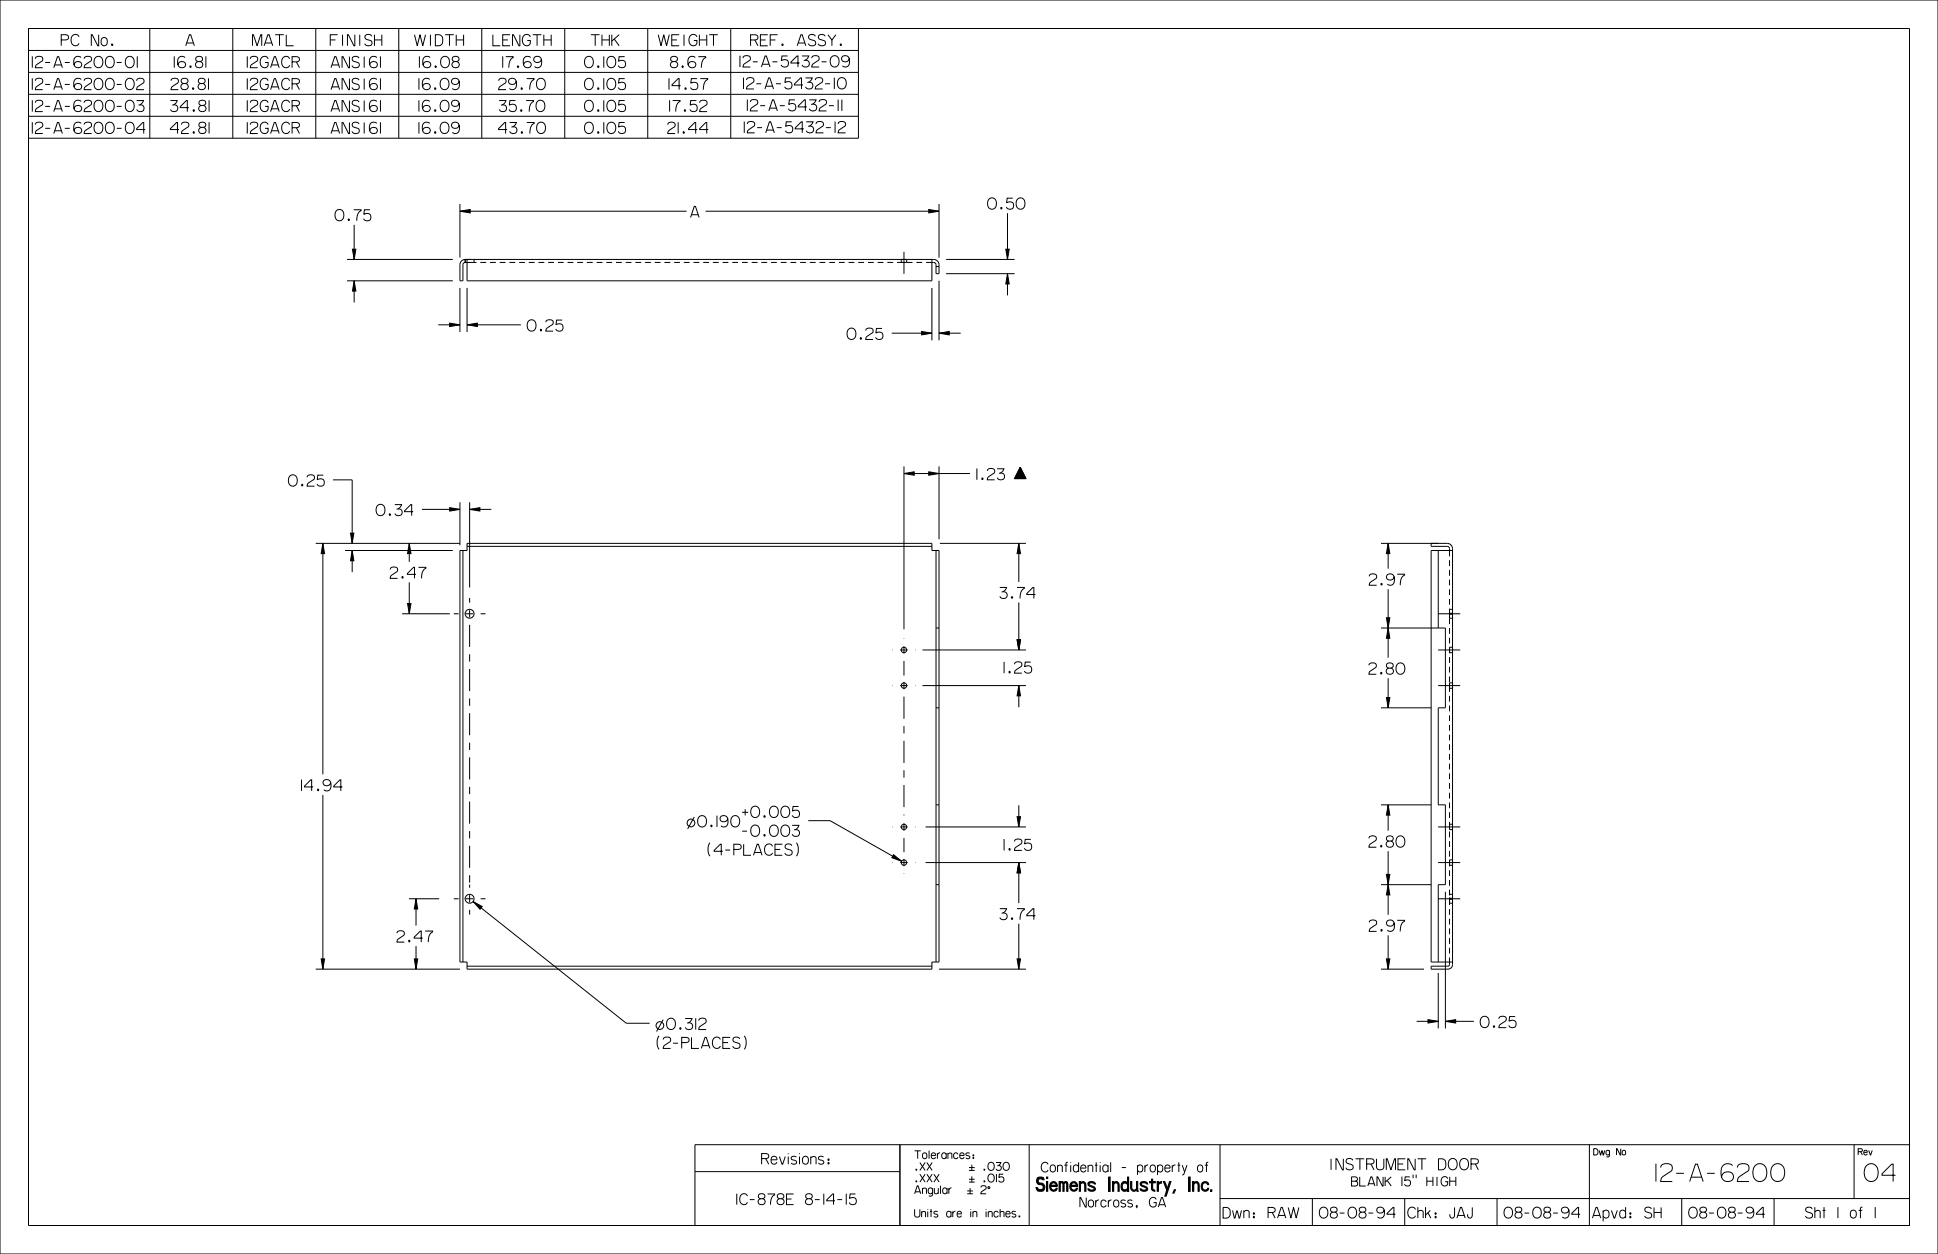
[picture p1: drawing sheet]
<svg xmlns="http://www.w3.org/2000/svg" width="432mm" height="279mm" viewBox="0 0 432 279" stroke-linecap="round" stroke-linejoin="round" font-family="sans-serif">
<defs><g id="words">
<text font-size="4.1" x="223.4" y="265.4">Siemens Industry, Inc.</text>
<g font-size="2.3">
<text x="41.9" y="10.2">A</text>
<text x="39.2" y="20">28.81</text>
<text x="153.9" y="48.5">A</text>
</g>
<g font-size="2.2">
<text x="171" y="259.4">Revisions:</text>
<text x="282.5" y="271.4">RAW</text>
<text x="313.7" y="271.4">Chk:</text>
<text x="354.8" y="271.4">Apvd:</text>
<text x="403.1" y="271.4">Sht</text>
<text x="412.6" y="271.4">of</text>
</g>
<g font-size="2">
<text x="235.2" y="261.1">Confidential - property of</text>
<text x="243.3" y="268.9">Norcross, GA</text>
</g>
<g font-size="1.7">
<text x="203.8" y="258.2">Tolerances:</text>
<text x="203.8" y="266">Angular</text>
<text x="203.8" y="271.2">Units are in inches.</text>
</g>
<g font-size="1.3">
<text x="355.1" y="257.3">Dwg No</text>
<text x="414" y="257.3">Rev</text>
</g>
</g></defs>
<g fill="none" stroke="#000" stroke-width=".22">
<path d="M0 0h431.8v279.4h-431.8zM6.3 6.4l419.1-.1v266.7h-419.1zM6.3 11.2h185M6.3 16.1h185M33.4 6.4v24.4M51.9 6.4v24.4M70.4 6.4v24.4M88.8 6.4v24.4M107.3 6.4v24.4M125.8 6.4v24.4M144.3 6.4v24.4M162.8 6.4v24.4"/>
<path d="M191.3 6.4v24.4h-185M6.3 21h185M6.3 25.9h185M75 46.9a1.04 1.04 0 0 1 1.2 0 1.04 1.04 0 0 1 .4 1.1 1.03 1.03 0 0 1-1.1 1.2 1.03 1.03 0 0 1-.9-1.4l.2-.6zM77.3 57.8h23.6M77.6 48.8l.2 .1v.2l-.2-.1zM78.5 55.5h.8l-.4 2.3zM78.8 46.7h1.6v.2a2.03 2.03 0 0 0-.9 2.3M78.9 50.1v7.7M82.4 46.7h-1.2l-.1 1.1a.91 .91 0 0 1 1.3 0 .91 .91 0 0 1-.2 1.3h-.8l-.4-.4M102.5 47.1l2.3-.4v.7zM102.5 45.5v11.9"/>
<path d="M102.5 47.1h50.5M153.9 48.5l.8-2.5h.3l.8 2.5M157.2 47.1h52M206.9 46.7l2.3 .4-2.3 .3zM209.2 45.5v11.9M210.8 57.8h15.3M220.3 44.4a1.02 1.02 0 0 1 1.3-.2 1.02 1.02 0 0 1 .4 1.3 1.03 1.03 0 0 1-1.1 1.1 1.03 1.03 0 0 1-.9-1.4zM223 46.2l.2 .1v.2l-.2-.1zM224.1 55.5h.8l-.4 2.3zM224.5 47.5v10.3M225.6 44.2h-1.2l-.1 1a.91 .91 0 0 1 1.4 0 .91 .91 0 0 1-.3 1.3h-.8l-.4-.4M226.7 44.4a1.02 1.02 0 0 1 1.2-.2 1.02 1.02 0 0 1 .5 1.3 1.03 1.03 0 0 1-1.1 1.1 1.03 1.03 0 0 1-.9-1.4z"/>
<path d="M77.3 62.6h23.6M78.9 62.6l.4 2.3h-.8zM78.9 62.6v4.8M97.7 72.4h4.8M100.2 72l2.3 .4-2.3 .4zM102.5 64.2v9.8M104.1 72.4l2.3-.4v.8zM104.1 64.2v9.8M104.1 72.4h11.9M117.9 71.5a1.04 1.04 0 0 1 1.2 0 1.04 1.04 0 0 1 .3 1.1 1.03 1.03 0 0 1-1.1 1.2 1.03 1.03 0 0 1-.8-1.4l.1-.6zM120.5 73.4l.2 .1-.1 .2-.2-.1zM121.6 71.8a.85 .85 0 0 1 .9-.6 .85 .85 0 0 1 .8 .8l-.2 .3-1.2 .8-.3 .5v.2h1.7"/>
<path d="M125.2 71.3h-1.2l-.1 1a.91 .91 0 0 1 1.4 0 .91 .91 0 0 1-.3 1.4h-.8l-.4-.4M189.1 73.3a1.04 1.04 0 0 1 1.2 0 1.04 1.04 0 0 1 .4 1.2 1.03 1.03 0 0 1-1.1 1.1 1.03 1.03 0 0 1-.9-1.3l.2-.6zM191.7 75.2l.2 .2v.2l-.2-.2zM192.9 73.7a.85 .85 0 0 1 .9-.6 .85 .85 0 0 1 .7 .8l-.2 .3-1.1 .8-.3 .5v.1h1.6M196.5 73.2h-1.2l-.1 1a.91 .91 0 0 1 1.3 0 .91 .91 0 0 1-.2 1.4h-.8l-.4-.4M198.7 74.2h8.9M205.3 73.9l2.3 .3-2.3 .4zM207.6 64.2v11.6M209.2 74.2l2.3-.3v.7zM209.2 62.6v13.2M209.2 74.2h4.8M210.8 61h15.3"/>
<path d="M224.5 61l.4 2.3h-.8zM224.5 61v4.8M64.7 106a1.04 1.04 0 0 1 1.2 0 1.04 1.04 0 0 1 .3 1.2 1.03 1.03 0 0 1-1.1 1.1 1.03 1.03 0 0 1-.8-1.3l.1-.7zM67.3 107.9l.2 .1-.1 .3-.2-.2zM68.4 106.3a.85 .85 0 0 1 .9-.5 .85 .85 0 0 1 .8 .7l-.2 .4-1.2 .7-.3 .6v.1h1.7M72.1 105.9h-1.3l-.1 1a.91 .91 0 0 1 1.4 0 .91 .91 0 0 1-.3 1.4h-.8l-.4-.5M74.2 106.9h4.3v14.2M78.1 118.8h.7l-.3 2.3zM84.1 112.7a1.02 1.02 0 0 1 1.2-.2 1.02 1.02 0 0 1 .5 1.2 1.03 1.03 0 0 1-1.1 1.2 1.03 1.03 0 0 1-.9-1.4zM86.8 114.5l.2 .1-.1 .2-.2-.1zM88 112.4h1.5l-.5 .8-.6 .3M88.6 113.4a.81 .81 0 0 1 .9 1.1 .81 .81 0 0 1-1.4 .1l-.1-.2"/>
<path d="M92.1 114h-1.9v-.2l1.3-1.4h.2v2.5M94 113.5h8.5M100.2 113.1l2.3 .4-2.3 .4zM102.5 111.9v9.6M104.6 113.5l2.3-.4v.8zM104.6 111.9v19M104.6 113.5h4.9M201.4 105.5l2.3-.4v.8zM201.4 103.9v36.3M201.4 105.5h14.7M206.9 105.1l2.3 .4-2.3 .4zM209.2 103.9v16.3"/>
<path d="M217.7 104.4v2.5M218.8 106.5l.2 .1v.2l-.2-.1zM220 104.9a.85 .85 0 0 1 .9-.5 .85 .85 0 0 1 .7 .7l-.2 .4-1.1 .7-.3 .6v.1h1.6M222.2 104.4h1.5l-.5 .8-.6 .3M222.9 105.4a.81 .81 0 0 1 .8 1.1 .81 .81 0 0 1-1.4 .1l-.1-.2M70.3 121.1h32.2M71.9 121.1l.4 2.3h-.7zM71.9 121.1v51.4M76.9 122.7h24M78.5 122.7l.3 2.2h-.7zM78.5 122.7v4.8M86.9 126.9a.85 .85 0 0 1 1-.6 .85 .85 0 0 1 .7 .8l-.2 .3-1.2 .8-.3 .5v.2h1.7"/>
<path d="M89.6 136.8h10.6M89.6 128.5l.2 .1v.2l-.3-.1zM90.8 134.5h.8l-.4 2.3zM91.2 121.1l.4 2.3h-.8zM91.2 121.1v4.1M91.2 129.8v7M92.7 128h-1.9v-.2l1.3-1.4h.3v2.5M93.2 126.4h1.7v.2a2.03 2.03 0 0 0-1 2.3M209.4 121.1h19.2M222.8 130.9h1.5l-.5 .7-.6 .3M223.4 131.8a.81 .81 0 0 1 .9 1.2 .81 .81 0 0 1-1.4 .1l-.1-.2M225.4 132.9l.2 .2v.2l-.2-.2z"/>
<path d="M226.6 130.9h1.6v.2a2.03 2.03 0 0 0-.9 2.3M227 121.1l.4 2.3h-.8zM227 121.1v8.6M227 134.2v10.6M230.7 132.5h-1.9v-.2l1.3-1.4h.2v2.5M305.1 128.4a.85 .85 0 0 1 .9-.5 .85 .85 0 0 1 .7 .7l-.2 .4-1.1 .7-.3 .6v.1h1.6M307.7 121.1h12.8M307.7 139.9h12.8M307.7 130l.3 .1-.1 .2-.2-.1zM308.9 137.6h.8l-.4 2.3zM309.3 139.9l.4 2.3h-.8zM309.3 121.1l.4 2.3h-.8z"/>
<path d="M309.3 121.1v5.6M309.3 131.3v15.2M310.6 128.5a.81 .81 0 0 1-1 .8 .81 .81 0 0 1-.4-1.3 1.07 1.07 0 0 1 1.2 .1 1.07 1.07 0 0 1 .3 1.3 .92 .92 0 0 1-.5 .9 .92 .92 0 0 1-1.1-.2M311.3 127.9h1.6v.2a2.03 2.03 0 0 0-.9 2.3M205.5 152.8h23.1M205.5 144.8h23.1M223.7 147.5v2.5M224.9 149.6l.2 .1-.1 .2-.2-.1zM226 148a.85 .85 0 0 1 .9-.6 .85 .85 0 0 1 .8 .8l-.2 .3-1.3 .9-.2 .4v.2h1.7M226.6 142.5h.8l-.4 2.3zM227 152.8l.4 2.2h-.8zM227 152.8v4.8"/>
<path d="M229.7 147.5h-1.3l-.1 1a.91 .91 0 0 1 1.4 .1 .91 .91 0 0 1-.2 1.3h-.9l-.4-.4M305 148.2a.85 .85 0 0 1 .9-.5 .85 .85 0 0 1 .8 .7l-.3 .4-1.1 .7-.3 .6v.1h1.7M307.7 149.8l.2 .2-.1 .2-.2-.2zM307.7 157.7h11.2M308.9 155.4h.8l-.4 2.3zM309 148a.72 .72 0 0 1 1-.3 .72 .72 0 0 1 .2 1 .74 .74 0 0 1-.9 .1 .74 .74 0 0 1-.3-.8zM309.3 151.1v6.6M309.5 148.9a.75 .75 0 0 0-.6 1 .75 .75 0 0 0 1.2 .3 .68 .68 0 0 0 .4-.8 .68 .68 0 0 0-.6-.5M311.4 147.9a1.04 1.04 0 0 1 1.2 0 1.04 1.04 0 0 1 .4 1.2 1.03 1.03 0 0 1-1.1 1.1 1.03 1.03 0 0 1-.9-1.3l.2-.7zM67.2 173.7v2.5M69.8 175.3h-1.9v-.2l1.3-1.3h.2v2.4M70.8 175.8l.2 .2-.1 .2-.2-.2z"/>
<path d="M71.9 177.1v38.8M73.7 174.3a.81 .81 0 0 1-1.1 .8 .81 .81 0 0 1-.4-1.3 1.07 1.07 0 0 1 1.3 .2 1.07 1.07 0 0 1 .2 1.2 .92 .92 0 0 1-.5 .9 .92 .92 0 0 1-1-.1M76.3 175.3h-1.9v-.2l1.3-1.3h.2v2.4M167.7 179.8a1.04 1.04 0 0 1 1.2 .1 1.04 1.04 0 0 1 .3 1.1 1.03 1.03 0 0 1-1.1 1.1 1.03 1.03 0 0 1-.8-1.3l.1-.6zM171.8 179.8a1.04 1.04 0 0 1 1.2 .1 1.04 1.04 0 0 1 .4 1.1 1.03 1.03 0 0 1-1.1 1.1 1.03 1.03 0 0 1-.9-1.3l.2-.6zM174.4 179.8a1.04 1.04 0 0 1 1.2 .1 1.04 1.04 0 0 1 .4 1.1 1.03 1.03 0 0 1-1.2 1.1 1.03 1.03 0 0 1-.8-1.3l.1-.6zM177.9 179.7h-1.2l-.1 1a.91 .91 0 0 1 1.3 0 .91 .91 0 0 1-.2 1.4h-.8l-.4-.4M227 179.4v4.8M307.7 179.3h11.2M309.3 179.3l.4 2.3h-.8zM309.3 179.3v5.8M154.7 182l-1.5 2.7"/>
<path d="M155.8 181.9a1.04 1.04 0 0 1 1.2 .1 1.04 1.04 0 0 1 .4 1.1 1.03 1.03 0 0 1-1.1 1.2 1.03 1.03 0 0 1-.9-1.4l.2-.6zM158.2 187.8a2.79 2.79 0 0 0 0 3M158.4 183.8l.2 .2v.2l-.2-.2zM159.7 181.7v2.6M161 189.7h-1.9v-.2l1.4-1.4h.2v2.5M161.6 189.4h1.1M162.1 182.3a.81 .81 0 0 1-1 .8 .81 .81 0 0 1-.4-1.2 1.07 1.07 0 0 1 1.2 .1 1.07 1.07 0 0 1 .3 1.2 .92 .92 0 0 1-.5 1 .92 .92 0 0 1-1.1-.2M163.2 181.9a1.04 1.04 0 0 1 1.2 .1 1.04 1.04 0 0 1 .4 1.1 1.03 1.03 0 0 1-1.1 1.2 1.03 1.03 0 0 1-.9-1.4l.2-.6zM163.5 189.3h1a.58 .58 0 0 0 .7-.6 .58 .58 0 0 0-.7-.6h-1v2.5M165.4 181h1.3M165.4 185.2h1M165.7 188.1v2.5h1.6"/>
<path d="M166 180.3v1.4M167.7 184a1.04 1.04 0 0 1 1.2 .1 1.04 1.04 0 0 1 .3 1.1 1.03 1.03 0 0 1-1.1 1.2 1.03 1.03 0 0 1-.8-1.4l.1-.6zM167.9 190.6l.8-2.5h.3l.8 2.5M168.1 189.9h1.5M170.3 181.7l.2 .2-.1 .2-.2-.2zM170.3 185.9l.2 .2-.1 .2-.2-.1zM171.8 184a1.04 1.04 0 0 1 1.2 .1 1.04 1.04 0 0 1 .4 1.1 1.03 1.03 0 0 1-1.1 1.2 1.03 1.03 0 0 1-.9-1.4l.2-.6zM172.1 188.6a.98 .98 0 0 0-1.3-.5 .98 .98 0 0 0-.5 1.3 .95 .95 0 0 0 .7 1.1 .95 .95 0 0 0 1.1-.5M172.7 189.3h1.1M174.3 188.1h-1.6v2.5h1.6M174.4 184a1.04 1.04 0 0 1 1.2 .1 1.04 1.04 0 0 1 .4 1.1 1.03 1.03 0 0 1-1.2 1.2 1.03 1.03 0 0 1-.8-1.4l.1-.6zM176.4 188.4a.73 .73 0 0 0-1-.4 .73 .73 0 0 0-.3 1.1l1.1 .3a.66 .66 0 0 1 .2 .9 .66 .66 0 0 1-.9 .3l-.4-.2-.2-.3"/>
<path d="M176.5 183.9h1.5l-.5 .7-.6 .3M177.2 184.9a.81 .81 0 0 1 .9 1.1 .81 .81 0 0 1-1.5 .1l-.1-.2M177.5 187.8a2.79 2.79 0 0 1 0 3M180.1 182.9h4.8l16 9M199.1 190.4l1.8 1.5-2.2-.8zM206.2 192.2h22.4M206.2 184.2h22.4M223.7 186.9v2.6M224.9 189.1l.2 .1-.1 .2-.2-.1zM226 187.5a.85 .85 0 0 1 .9-.6 .85 .85 0 0 1 .8 .8l-.2 .3-1.2 .8-.3 .5v.2h1.7M226.6 182h.8l-.4 2.2zM227 192.2l.4 2.3h-.8z"/>
<path d="M227 192.2v9M229.7 187h-1.3l-.1 1a.91 .91 0 0 1 1.4 0 .91 .91 0 0 1-.2 1.4h-.9l-.4-.4M305 186.8a.85 .85 0 0 1 .9-.6 .85 .85 0 0 1 .8 .8l-.3 .3-1.1 .8-.3 .5v.2h1.7M307.7 188.4l.2 .1-.1 .2-.2-.1zM307.7 197.1h11.2M308.9 194.8h.8l-.4 2.3zM309 186.5a.72 .72 0 0 1 1-.3 .72 .72 0 0 1 .2 1.1 .74 .74 0 0 1-.9 .1 .74 .74 0 0 1-.3-.9zM309.3 197.1l.4 2.3h-.8zM309.3 189.7v14.1M309.5 187.4a.75 .75 0 0 0-.6 1.1 .75 .75 0 0 0 1.2 .2 .68 .68 0 0 0 .4-.7 .68 .68 0 0 0-.6-.6M311.4 186.4a1.04 1.04 0 0 1 1.2 .1 1.04 1.04 0 0 1 .4 1.1 1.03 1.03 0 0 1-1.1 1.2 1.03 1.03 0 0 1-.9-1.4l.2-.6zM322 198.7v30.4"/>
<path d="M70.3 215.9h32.2M71.6 213.7h.7l-.4 2.2zM88.5 207.9a.85 .85 0 0 1 .9-.5 .85 .85 0 0 1 .7 .7l-.2 .4-1.2 .7-.2 .6v.1h1.6M91.1 200.3h6.7M91.1 209.5l.2 .1v.2l-.3-.1zM92.3 213.7h.8l-.4 2.2zM92.7 200.3l.4 2.2h-.8zM92.7 200.3v5.9M92.7 210.8v5.1M94.2 209h-1.9v-.2l1.3-1.4h.3v2.5M94.7 207.4h1.7v.3a2.03 2.03 0 0 0-1 2.2M105.4 200.9l2 1.1-.4 .6z"/>
<path d="M105.4 200.9l34.1 27.1h5.2M209.2 215.9h19.4M222.8 202.5h1.5l-.5 .7-.6 .3M223.4 203.4a.81 .81 0 0 1 .9 1.1 .81 .81 0 0 1-1.4 .1l-.1-.2M225.4 204.5l.2 .1v.2l-.2-.1zM226.6 202.5h1.6v.2a2.03 2.03 0 0 0-.9 2.2M226.6 213.7h.8l-.4 2.2zM227 205.8v10.1M230.7 204h-1.9v-.2l1.3-1.3h.2v2.4M305.1 205.5a.85 .85 0 0 1 .9-.5 .85 .85 0 0 1 .7 .7l-.2 .4-1.1 .7-.3 .6v.1h1.6M307.7 215.9h9.6M307.7 207.1l.3 .1-.1 .2-.2-.1z"/>
<path d="M308.9 213.7h.8l-.4 2.2zM309.3 208.4v7.5M310.6 205.6a.81 .81 0 0 1-1 .8 .81 .81 0 0 1-.4-1.3 1.07 1.07 0 0 1 1.2 .2 1.07 1.07 0 0 1 .3 1.2 .92 .92 0 0 1-.5 .9 .92 .92 0 0 1-1.1-.2M311.3 205.1h1.6v.2a2.03 2.03 0 0 0-.9 2.2M320.5 216.8v12.3M146.8 230.8a2.79 2.79 0 0 0 0 3M147.8 227.2l-1.5 2.6M147.8 231.6a.85 .85 0 0 1 .9-.5 .85 .85 0 0 1 .7 .7l-.2 .4-1.1 .7-.3 .6v.1h1.6M148.9 227.1a1.04 1.04 0 0 1 1.2 0 1.04 1.04 0 0 1 .4 1.1 1.03 1.03 0 0 1-1.1 1.2 1.03 1.03 0 0 1-.9-1.4l.1-.6zM150 232.4h1.1M151.5 229l.2 .1v.2l-.2-.1zM151.9 232.3h1a.58 .58 0 0 0 .6-.6 .58 .58 0 0 0-.6-.6h-1v2.5"/>
<path d="M152.7 226.9h1.5l-.5 .8-.6 .3M153.4 227.9a.81 .81 0 0 1 .8 1.1 .81 .81 0 0 1-1.4 .1l-.1-.2M154.1 231.1v2.5h1.6M155 226.9v2.5M155.7 227.4a.85 .85 0 0 1 .9-.6 .85 .85 0 0 1 .7 .8l-.2 .4-1.1 .7-.3 .6v.1h1.6M156.3 233.6l.8-2.5h.3l.8 2.5M156.5 233h1.5M160.5 231.6a.98 .98 0 0 0-1.3-.4 .98 .98 0 0 0-.5 1.2 .95 .95 0 0 0 .6 1.1 .95 .95 0 0 0 1.2-.5M161 232.3h1.2M162.7 231.1h-1.7v2.5h1.7M164.8 231.5a.73 .73 0 0 0-1-.5 .73 .73 0 0 0-.3 1.1l1 .3a.66 .66 0 0 1 .3 .9 .66 .66 0 0 1-.9 .3l-.4-.1-.3-.4M165.8 230.8a2.79 2.79 0 0 1 0 3"/>
<path d="M315.6 227.6h4.9M318.2 227.2l2.3 .4-2.3 .3zM322 227.6l2.3-.4v.7zM322 227.6h6.4M330.2 226.6a1.04 1.04 0 0 1 1.2 .1 1.04 1.04 0 0 1 .4 1.1 1.03 1.03 0 0 1-1.1 1.2 1.03 1.03 0 0 1-.9-1.4l.1-.6zM332.8 228.6l.2 .1-.1 .2-.2-.1zM334 227a.85 .85 0 0 1 .9-.6 .85 .85 0 0 1 .7 .8l-.2 .3-1.2 .8-.2 .5v.2h1.6M337.6 226.5h-1.2l-.2 1a.91 .91 0 0 1 1.4 0 .91 .91 0 0 1-.2 1.4h-.8l-.4-.4M200.5 255v18M203.8 256.4h1.3M204.5 256.4v1.8M205 259l1.1 1.8"/>
<path d="M206.1 259l-1.1 1.8M206.5 259l1.2 1.8M207 256.4v1.8M207.7 259l-1.2 1.8M216 257a.42 .42 0 0 0-.5-.2 .42 .42 0 0 0-.2 .6l.5 .1a.35 .35 0 0 1 .3 .5 .35 .35 0 0 1-.5 .2l-.4-.2M216.5 259.5v1.3M216.8 257.3l.1 .2zM216.8 257.9l.1 .2zM220.4 259.1a.86 .86 0 0 1 1.2 .6 .86 .86 0 0 1-.9 1.1 .98 .98 0 0 1-.3-1.7zM221.9 259h1.1l-.3 .6-.5 .2M222.4 259.7a.59 .59 0 0 1 .7 .5 .59 .59 0 0 1-.5 .7 .59 .59 0 0 1-.7-.5M223.8 259.1a.86 .86 0 0 1 1.1 .6 .86 .86 0 0 1-.8 1.1 .98 .98 0 0 1-.3-1.7z"/>
<path d="M229.3 255v18M233.5 259.4a.84 .84 0 0 0-1.1-.3 .84 .84 0 0 0-.4 1 .81 .81 0 0 0 .5 1 .81 .81 0 0 0 1-.4M234.1 259.8a.58 .58 0 0 1 .7-.2 .58 .58 0 0 1 .4 .5v.4a.59 .59 0 0 1-.6 .6 .59 .59 0 0 1-.6-.6zM237.9 259l-.4 .2v1.9M238.6 259v.1M240.3 259v2.1M244.2 259v2.1M245.1 259v.1M247.5 259v2.1M262.6 259v2.1M266.9 259.8a.58 .58 0 0 1 .7-.2 .58 .58 0 0 1 .4 .5v.4a.59 .59 0 0 1-.6 .6 .59 .59 0 0 1-.6-.6zM268.5 259.6h.7"/>
<path d="M269.2 259l-.4 .2v1.9M271.8 255v18M354.1 255v18M355.1 255.9h.5a.75 .75 0 0 1 .4 .7 .75 .75 0 0 1-.4 .7h-.5zM361.1 255.9v1.4l-.9-1.4v1.4M361.5 256.4a.39 .39 0 0 1 .4-.1 .39 .39 0 0 1 .3 .4v.3a.39 .39 0 0 1-.4 .3 .39 .39 0 0 1-.4-.3zM413.1 255v12M414 256.6h.6a.33 .33 0 0 0 .4-.3 .33 .33 0 0 0-.4-.4h-.6v1.4M416.4 256.3l.3 1 .4-1M425.4 255h-270.6v18M154.8 261h45.7M203.8 266l.6-1.8h.2l.5 1.8"/>
<path d="M203.8 269.4v1.4a.61 .61 0 0 0 .6 .4 .61 .61 0 0 0 .6-.4v-1.4M204.1 260.5l.1 .2zM204.1 263.1l.1 .2zM205 261.6l1.1 1.8M206.1 261.6l-1.1 1.8M206.5 261.6l1.2 1.8M206.7 269.4v.1M207.4 269.4v1.8M207.7 261.6l-1.2 1.8M208.1 261.6l1.2 1.8M209.3 261.6l-1.2 1.8M209.5 264.2v1.8"/>
<path d="M211.4 264.7v1.3M212 264.7l-.4 .1-.2 .4M215.5 265.3h1.3M215.5 266h1.3M215.9 260.1h1.3M215.9 260.8h1.3M215.9 262.7h1.3M215.9 263.4h1.3M216.1 264.7v1.3M216.3 269.4v.1M216.5 262.1v1.3M218.5 264.6a.58 .58 0 0 1 .8-.4 .58 .58 0 0 1 .4 .7l-1 .6-.2 .5h1.2"/>
<path d="M219.3 260.5l.1 .2zM219.3 263.1l.1 .2zM219.7 269.4v.1M220.2 264.4l.3 .1-.1 .3-.3-.1zM220.3 261.8a.78 .78 0 0 1 1.1 0 .78 .78 0 0 1 .1 1 .72 .72 0 0 1-.9 .5 .72 .72 0 0 1-.5-.9zM222 261.6v1.8M222.8 269.4v1.8M224.1 270.5h1a.49 .49 0 0 0-.5-.6 .49 .49 0 0 0-.5 .5v.3a.5 .5 0 0 0 .4 .5 .5 .5 0 0 0 .6-.4M226.3 270a.42 .42 0 0 0-.6-.1 .42 .42 0 0 0-.1 .5l.5 .2a.35 .35 0 0 1 .2 .4 .35 .35 0 0 1-.5 .2l-.3-.2M227.1 270.9l.1 .2zM242 266.8v2.1h-.2l-1-2.1h-.2v2.1M242.7 267.5a.59 .59 0 0 1 1 .4v.5a.59 .59 0 0 1-.6 .5 .59 .59 0 0 1-.6-.5z"/>
<path d="M257.6 267.2a.84 .84 0 0 0-1.1-.3 .84 .84 0 0 0-.4 1 .81 .81 0 0 0 .5 1 .81 .81 0 0 0 1-.4v-.6h-.6M258.1 268.9l.7-2.1h.2l.7 2.1M258.3 268.4h1.2M271.8 267h153.6M292.4 267v6M313 267v6M333.6 267v6M374.7 267v6M395.3 267v6"/>
<circle cx="153.9" cy="183.4" r=".87"/>
<circle cx="147" cy="228.5" r=".87"/>
</g>
<g fill="#000">
<path d="M78.5 55.5h.8l-.4 2.3zM102.5 47.1l2.3-.4v.7zM206.9 46.7l2.3 .4-2.3 .3zM224.1 55.5h.8l-.4 2.3zM78.9 62.6l.4 2.3h-.8zM100.2 72l2.3 .4-2.3 .4zM104.1 72.4l2.3-.4v.8zM205.3 73.9l2.3 .3-2.3 .4zM209.2 74.2l2.3-.3v.7zM224.5 61l.4 2.3h-.8zM100.2 113.1l2.3 .4-2.3 .4zM104.6 113.5l2.3-.4v.8z"/>
<path d="M201.4 105.5l2.3-.4v.8zM206.9 105.1l2.3 .4-2.3 .4zM71.9 121.1l.4 2.3h-.7zM78.1 118.8h.7l-.3 2.3zM78.5 122.7l.3 2.2h-.7zM90.8 134.5h.8l-.4 2.3zM91.2 121.1l.4 2.3h-.8zM227 121.1l.4 2.3h-.8zM309.3 139.9l.4 2.3h-.8zM309.3 121.1l.4 2.3h-.8zM308.9 137.6h.8l-.4 2.3zM226.6 142.5h.8l-.4 2.3z"/>
<path d="M227 152.8l.4 2.2h-.8zM308.9 155.4h.8l-.4 2.3zM309.3 179.3l.4 2.3h-.8zM199.1 190.4l1.8 1.5-2.2-.8zM227 192.2l.4 2.3h-.8zM226.6 182h.8l-.4 2.2zM309.3 197.1l.4 2.3h-.8zM308.9 194.8h.8l-.4 2.3zM71.6 213.7h.7l-.4 2.2zM92.7 200.3l.4 2.2h-.8zM92.3 213.7h.8l-.4 2.2zM105.4 200.9l2 1.1-.4 .6z"/>
<path d="M226.6 213.7h.8l-.4 2.2zM308.9 213.7h.8l-.4 2.2zM318.2 227.2l2.3 .4-2.3 .3zM322 227.6l2.3-.4v.7z"/>
</g>
<g fill="none" stroke="#000" stroke-width=".22" stroke-dasharray="1.6 1.6 4.9 1.6" stroke-dashoffset=".8" stroke-linecap="butt">
<path d="M104.6 136.8v60.3M104.6 136.8v-3.6M104.6 136.8h-3.5M104.6 136.8h3.6M201.4 152.8h-2.5M201.4 152.8h2.6M201.4 144.8h-2.5M201.4 144.8h2.6M201.4 144.8v5.7M201.4 152.8v28.8M201.4 152.8v-2.3M201.4 144.8v-2.5"/>
<path d="M201.4 192.2h-2.5M201.4 192.2h2.6M201.4 184.2h-2.5M201.4 184.2h2.6M201.4 184.2v5.7M201.4 192.2v2.5M201.4 192.2v-2.3M201.4 184.2v-2.5M104.6 200.3v3.5M104.6 200.3v-3.2M104.6 200.3h-3.5M104.6 200.3h3.6"/>
</g>
<path d="M201.4 61v-5.7M320.4 136.8h5.8M320.4 152.8h5.8M320.4 144.8h5.8M320.4 192.2h5.8M320.4 184.2h5.8M320.4 200.3h5.8" fill="none" stroke="#000" stroke-width=".22" stroke-dasharray="1.6 1.6 4.9 1.6" stroke-dashoffset="3.3" stroke-linecap="butt"/>
<!-- layer: 1 -->
<g fill="none" stroke="#000" stroke-width=".22">
<path d="M7.2 12.6v2.5M7.2 17.4v2.6M7.9 13.1a.85 .85 0 0 1 .9-.6 .85 .85 0 0 1 .7 .8l-.2 .4-1.1 .7-.3 .5v.2h1.6M7.9 18a.85 .85 0 0 1 .9-.6 .85 .85 0 0 1 .7 .8l-.2 .3-1.1 .8-.3 .5v.2h1.6M10.1 13.9h1.1M10.1 18.8h1.1M12 15.1l.8-2.5h.3l.8 2.5M12 20l.8-2.5h.3l.8 2.5M12.2 14.5h1.5M12.2 19.4h1.5M13.6 8.9h1.1a.58 .58 0 0 0 .6-.6 .58 .58 0 0 0-.6-.6h-1.1v2.5M14.4 13.9h1.1"/>
<path d="M14.4 18.8h1.1M17.6 8.2a.98 .98 0 0 0-1.3-.4 .98 .98 0 0 0-.5 1.2 .95 .95 0 0 0 .6 1.1 .95 .95 0 0 0 1.2-.5M18.1 12.8a1.03 1.03 0 0 0-1.3-.1 1.03 1.03 0 0 0-.4 1.3 .88 .88 0 0 0 .8 1.1 .88 .88 0 0 0 .9-1 .89 .89 0 0 0-.9-.4 .89 .89 0 0 0-.7 .8M18.1 17.7a1.03 1.03 0 0 0-1.3-.1 1.03 1.03 0 0 0-.4 1.3 .88 .88 0 0 0 .8 1.1 .88 .88 0 0 0 .9-1 .89 .89 0 0 0-.9-.4 .89 .89 0 0 0-.7 .8M18.8 13.1a.85 .85 0 0 1 .9-.6 .85 .85 0 0 1 .7 .8l-.2 .4-1.2 .7-.2 .5v.2h1.6M18.8 18a.85 .85 0 0 1 .9-.6 .85 .85 0 0 1 .7 .8l-.2 .3-1.2 .8-.2 .5v.2h1.6M21.4 12.8a1.04 1.04 0 0 1 1.2 0 1.04 1.04 0 0 1 .3 1.1 1.03 1.03 0 0 1-1.1 1.2 1.03 1.03 0 0 1-.9-1.4l.2-.6zM21.4 17.7a1.04 1.04 0 0 1 1.2 0 1.04 1.04 0 0 1 .3 1.1 1.03 1.03 0 0 1-1.1 1.2 1.03 1.03 0 0 1-.9-1.4l.2-.6zM22 7.7v2.5h-.2l-1.3-2.5h-.2v2.5M22.8 8.5a.69 .69 0 0 1 1.1 .5v.5a.68 .68 0 0 1-.7 .7 .68 .68 0 0 1-.7-.7l.1-.7zM23.7 12.9a1.02 1.02 0 0 1 1.3-.2 1.02 1.02 0 0 1 .5 1.2 1.03 1.03 0 0 1-1.2 1.2 1.03 1.03 0 0 1-.8-1.4zM23.9 17.7a1.04 1.04 0 0 1 1.2 0 1.04 1.04 0 0 1 .4 1.1 1.03 1.03 0 0 1-1.2 1.2 1.03 1.03 0 0 1-.8-1.4l.1-.6z"/>
<path d="M24.9 9.8l.2 .1v.2l-.2-.1zM26 13.9h1.1M26 18.8h1.1M28.3 12.8a1.04 1.04 0 0 1 1.2 0 1.04 1.04 0 0 1 .4 1.1 1.03 1.03 0 0 1-1.1 1.2 1.03 1.03 0 0 1-.9-1.4l.2-.6zM28.3 17.7a1.04 1.04 0 0 1 1.2 0 1.04 1.04 0 0 1 .4 1.1 1.03 1.03 0 0 1-1.1 1.2 1.03 1.03 0 0 1-.9-1.4l.2-.6zM30.4 18a.85 .85 0 0 1 1-.6 .85 .85 0 0 1 .7 .8l-.2 .3-1.2 .8-.3 .5v.2h1.7M30.6 12.6v2.5M38.1 18a.85 .85 0 0 1 .9-.6 .85 .85 0 0 1 .7 .8l-.2 .3-1.1 .8-.3 .5v.2h1.6M38.8 12.6v2.5M40.6 17.6a.7 .7 0 0 1 1-.1 .7 .7 0 0 1 .1 1 .74 .74 0 0 1-.9 .1 .74 .74 0 0 1-.4-.9zM41.2 12.8a1.03 1.03 0 0 0-1.3-.1 1.03 1.03 0 0 0-.3 1.3 .88 .88 0 0 0 .7 1.1 .88 .88 0 0 0 1-1 .89 .89 0 0 0-1-.4 .89 .89 0 0 0-.7 .8M41.4 10.2l.8-2.5h.3l.8 2.5"/>
<path d="M42.4 14.7l.2 .1-.1 .2-.2-.1zM43.7 12.8a.72 .72 0 0 1 1-.2 .72 .72 0 0 1 .2 1 .74 .74 0 0 1-.9 .1 .74 .74 0 0 1-.3-.9zM44.2 13.7a.75 .75 0 0 0-.6 1.1 .75 .75 0 0 0 1.2 .2 .68 .68 0 0 0 .4-.7 .68 .68 0 0 0-.6-.6M44.4 17.6a.7 .7 0 0 1 1-.1 .7 .7 0 0 1 .1 1 .74 .74 0 0 1-.9 .1 .74 .74 0 0 1-.3-.9zM45.9 12.6v2.5M46.5 17.4v2.6M55.1 12.6v2.5M55.1 17.4v2.6M55.8 13.1a.85 .85 0 0 1 .9-.6 .85 .85 0 0 1 .7 .8l-.2 .4-1.1 .7-.3 .5v.2h1.6M55.8 18a.85 .85 0 0 1 .9-.6 .85 .85 0 0 1 .7 .8l-.2 .3-1.1 .8-.3 .5v.2h1.6M56.3 10.2v-2.5h.2l.8 2.5 .8-2.5h.2v2.5M58.9 10.2l.8-2.5h.2l.9 2.5"/>
<path d="M59.1 9.6h1.5M59.7 13.1a.98 .98 0 0 0-1.2-.4 .98 .98 0 0 0-.5 1.2 .95 .95 0 0 0 .6 1.1 .95 .95 0 0 0 1.1-.5v-.6h-.6M59.7 18a.98 .98 0 0 0-1.2-.4 .98 .98 0 0 0-.5 1.2 .95 .95 0 0 0 .6 1.1 .95 .95 0 0 0 1.1-.5v-.6h-.6M60.3 15.1l.8-2.5h.3l.8 2.5M60.3 20l.8-2.5h.3l.8 2.5M60.5 14.5h1.5M60.5 19.4h1.5M61.3 7.7h1.9M62.3 7.7v2.5M63.8 7.7v2.5h1.6M64.5 13.1a.98 .98 0 0 0-1.2-.4 .98 .98 0 0 0-.5 1.2 .95 .95 0 0 0 .6 1.1 .95 .95 0 0 0 1.1-.5M64.5 18a.98 .98 0 0 0-1.2-.4 .98 .98 0 0 0-.5 1.2 .95 .95 0 0 0 .6 1.1 .95 .95 0 0 0 1.1-.5"/>
<path d="M65.1 13.8h1a.58 .58 0 0 0 .6-.6 .58 .58 0 0 0-.6-.6h-1v2.5M65.1 18.7h1a.58 .58 0 0 0 .6-.6 .58 .58 0 0 0-.6-.6h-1v2.5M66 13.8l.7 1.3M66 18.7l.7 1.3M73.6 8.9h1.1M73.8 15.1l.8-2.5h.3l.8 2.5M73.8 20l.8-2.5h.3l.8 2.5M74 14.5h1.5M74 19.4h1.5M75.2 7.7h-1.6v2.5M76.3 7.7v2.5M77.9 12.6v2.5h-.2l-1.3-2.5h-.2v2.5"/>
<path d="M77.9 17.5v2.5h-.2l-1.3-2.5h-.2v2.5M79.1 7.7v2.5h-.2l-1.3-2.5h-.2v2.5M80 13a.73 .73 0 0 0-1-.5 .73 .73 0 0 0-.3 1.1l1 .3a.66 .66 0 0 1 .3 .9 .66 .66 0 0 1-.9 .3l-.4-.2-.3-.3M80 17.9a.73 .73 0 0 0-1-.5 .73 .73 0 0 0-.3 1.1l1 .3a.66 .66 0 0 1 .3 .9 .66 .66 0 0 1-.9 .3l-.4-.2-.3-.3M80.2 7.7v2.5M81.1 12.6v2.5M81.1 17.5v2.5M82.8 8.1a.73 .73 0 0 0-1-.5 .73 .73 0 0 0-.3 1.1l1 .3a.66 .66 0 0 1 .3 .9 .66 .66 0 0 1-.9 .3l-.4-.1-.3-.4M83.4 8.9h1.7M83.4 7.7v2.5M83.9 12.8a1.03 1.03 0 0 0-1.3-.1 1.03 1.03 0 0 0-.3 1.3 .88 .88 0 0 0 .8 1.1 .88 .88 0 0 0 .9-1 .89 .89 0 0 0-.9-.4 .89 .89 0 0 0-.7 .8M83.9 17.7a1.03 1.03 0 0 0-1.3-.1 1.03 1.03 0 0 0-.3 1.3 .88 .88 0 0 0 .8 1.1 .88 .88 0 0 0 .9-1 .89 .89 0 0 0-.9-.4 .89 .89 0 0 0-.7 .8"/>
<path d="M84.8 12.6v2.5M84.8 17.4v2.6M85.1 7.7v2.5M92.4 7.7l.6 2.5 .6-2.5 .6 2.5 .6-2.5M93.3 17.4v2.6M93.4 12.6v2.5M95.7 17.7a1.03 1.03 0 0 0-1.3-.1 1.03 1.03 0 0 0-.3 1.3 .88 .88 0 0 0 .8 1.1 .88 .88 0 0 0 .9-1 .89 .89 0 0 0-.9-.4 .89 .89 0 0 0-.7 .8M95.8 12.8a1.03 1.03 0 0 0-1.3-.1 1.03 1.03 0 0 0-.3 1.3 .88 .88 0 0 0 .8 1.1 .88 .88 0 0 0 .9-1 .89 .89 0 0 0-.9-.4 .89 .89 0 0 0-.7 .8M95.9 7.7v2.5M96.9 19.6l.2 .1-.1 .2-.2-.1zM97 14.7l.2 .1-.1 .2-.2-.1zM97 7.7h.8a1.32 1.32 0 0 1 .9 1.3 1.32 1.32 0 0 1-.9 1.2h-.8z"/>
<path d="M98.5 17.7a1.04 1.04 0 0 1 1.2 0 1.04 1.04 0 0 1 .3 1.1 1.03 1.03 0 0 1-1.1 1.2 1.03 1.03 0 0 1-.8-1.4l.1-.6zM98.6 12.8a1.04 1.04 0 0 1 1.2 0 1.04 1.04 0 0 1 .3 1.1 1.03 1.03 0 0 1-1.1 1.2 1.03 1.03 0 0 1-.8-1.4l.1-.6zM99.2 7.7h1.9M100.1 7.7v2.5M100.8 12.8a.72 .72 0 0 1 1-.2 .72 .72 0 0 1 .3 1 .74 .74 0 0 1-.9 .1 .74 .74 0 0 1-.4-.9zM101.3 13.7a.75 .75 0 0 0-.5 1.1 .75 .75 0 0 0 1.1 .2 .68 .68 0 0 0 .4-.7 .68 .68 0 0 0-.6-.6M101.7 8.9h1.6M101.7 7.7v2.5M102.3 18.1a.81 .81 0 0 1-1.1 .8 .81 .81 0 0 1-.3-1.3 1.07 1.07 0 0 1 1.2 .1 1.07 1.07 0 0 1 .3 1.2 .92 .92 0 0 1-.5 1 .92 .92 0 0 1-1.1-.2M103.3 7.7v2.5M109.8 7.7v2.5h1.7M111.1 18a.85 .85 0 0 1 .9-.6 .85 .85 0 0 1 .8 .8l-.2 .3-1.2 .8-.3 .5v.2h1.7"/>
<path d="M112 8.9h1.2M112 12.6v2.5M112.7 12.6h1.6v.2a2.03 2.03 0 0 0-.9 2.3M113.6 7.7h-1.6v2.5h1.6M115 18.1a.81 .81 0 0 1-1.1 .8 .81 .81 0 0 1-.3-1.3 1.07 1.07 0 0 1 1.2 .1 1.07 1.07 0 0 1 .3 1.2 .92 .92 0 0 1-.5 1 .92 .92 0 0 1-1.1-.2M115.4 14.7l.2 .1-.1 .2-.2-.1zM115.8 7.7v2.5h-.2l-1.2-2.5h-.2v2.5M116.2 19.6l.2 .1-.1 .2-.2-.1zM117.3 17.5h1.7v.2a2.03 2.03 0 0 0-1 2.3M118.2 8.2a.98 .98 0 0 0-1.3-.4 .98 .98 0 0 0-.5 1.2 .95 .95 0 0 0 .6 1.1 .95 .95 0 0 0 1.2-.5v-.6h-.7M118.2 12.8a1.03 1.03 0 0 0-1.3-.1 1.03 1.03 0 0 0-.3 1.3 .88 .88 0 0 0 .8 1.1 .88 .88 0 0 0 .9-1 .89 .89 0 0 0-.9-.4 .89 .89 0 0 0-.7 .8M118.7 7.7h1.9"/>
<path d="M119.7 7.7v2.5M119.9 17.7a1.04 1.04 0 0 1 1.2 0 1.04 1.04 0 0 1 .4 1.1 1.03 1.03 0 0 1-1.1 1.2 1.03 1.03 0 0 1-.9-1.4l.2-.6zM120.6 13.2a.81 .81 0 0 1-1 .8 .81 .81 0 0 1-.4-1.3 1.07 1.07 0 0 1 1.2 .1 1.07 1.07 0 0 1 .3 1.3 .92 .92 0 0 1-.5 .9 .92 .92 0 0 1-1.1-.2M121.2 8.9h1.6M121.2 7.7v2.5M122.8 7.7v2.5M130.5 12.9a1.02 1.02 0 0 1 1.3-.2 1.02 1.02 0 0 1 .4 1.2 1.03 1.03 0 0 1-1.1 1.2 1.03 1.03 0 0 1-.9-1.4zM130.6 17.7a1.04 1.04 0 0 1 1.2 0 1.04 1.04 0 0 1 .4 1.1 1.03 1.03 0 0 1-1.1 1.2 1.03 1.03 0 0 1-.9-1.4l.2-.6zM131.7 7.7h1.9M132.6 7.7v2.5M133.2 14.7l.2 .1v.2l-.2-.1zM133.2 19.6l.2 .1v.2l-.2-.1z"/>
<path d="M134.1 8.9h1.7M134.1 7.7v2.5M134.5 12.6v2.5M134.5 17.4v2.6M135.5 12.9a1.02 1.02 0 0 1 1.3-.2 1.02 1.02 0 0 1 .4 1.2 1.03 1.03 0 0 1-1.1 1.2 1.03 1.03 0 0 1-.9-1.4zM135.6 17.7a1.04 1.04 0 0 1 1.2 0 1.04 1.04 0 0 1 .4 1.1 1.03 1.03 0 0 1-1.1 1.2 1.03 1.03 0 0 1-.9-1.4l.2-.6zM135.8 7.7v2.5M136.3 7.7v2.5M136.9 8.7l1 1.5M137.9 7.7l-1.6 1.5M139.2 12.6h-1.3l-.1 1.1a.91 .91 0 0 1 1.4 0 .91 .91 0 0 1-.2 1.3h-.8l-.5-.4M139.2 17.5h-1.3l-.1 1a.91 .91 0 0 1 1.4 0 .91 .91 0 0 1-.2 1.4h-.8l-.5-.4"/>
<path d="M146.7 7.7l.6 2.5 .6-2.5 .6 2.5 .6-2.5M149.1 17.4v2.6M149.5 12.8a.72 .72 0 0 1 1-.2 .72 .72 0 0 1 .2 1 .74 .74 0 0 1-.9 .1 .74 .74 0 0 1-.3-.9zM149.7 8.9h1.1M150 13.7a.75 .75 0 0 0-.6 1.1 .75 .75 0 0 0 1.2 .2 .68 .68 0 0 0 .4-.7 .68 .68 0 0 0-.6-.6M151.3 7.7h-1.6v2.5h1.6M151.7 19.1h-2v-.2l1.4-1.4h.2v2.5M152 14.7l.2 .1v.2l-.2-.1zM152.4 7.7v2.5M152.7 19.6l.2 .1-.1 .2-.2-.1zM154.9 12.8a1.03 1.03 0 0 0-1.3-.1 1.03 1.03 0 0 0-.3 1.3 .88 .88 0 0 0 .7 1.1 .88 .88 0 0 0 1-1 .89 .89 0 0 0-1-.4 .89 .89 0 0 0-.7 .8M155.3 8.2a.98 .98 0 0 0-1.3-.4 .98 .98 0 0 0-.5 1.2 .95 .95 0 0 0 .6 1.1 .95 .95 0 0 0 1.2-.5v-.6h-.7"/>
<path d="M155.3 17.5h-1.3l-.1 1a.91 .91 0 0 1 1.4 0 .91 .91 0 0 1-.2 1.4h-.8l-.5-.4M155.6 12.6h1.6v.2a2.03 2.03 0 0 0-.9 2.3M155.8 8.9h1.7M155.8 7.7v2.5M156 17.5h1.7v.2a2.03 2.03 0 0 0-1 2.3M157.5 7.7v2.5M158 7.7h1.9M159 7.7v2.5M164.9 12.4v2.5M165.5 12.9a.85 .85 0 0 1 1-.5 .85 .85 0 0 1 .7 .8l-.2 .3-1.2 .7-.3 .6v.1h1.7M165.7 17.3v2.5M166.3 17.8a.85 .85 0 0 1 .9-.5 .85 .85 0 0 1 .8 .7l-.2 .4-1.2 .7-.3 .6v.1h1.7"/>
<path d="M167.2 8.9h1.1a.58 .58 0 0 0 .6-.6 .58 .58 0 0 0-.6-.6h-1.1v2.5M167.7 13.8h1.1M168.2 8.9l.7 1.3M168.5 18.7h1.1M169.4 8.9h1.2M169.7 14.9l.8-2.4h.2l.9 2.4M169.9 14.3h1.5M170.4 19.8l.9-2.4h.2l.9 2.4M170.6 19.2h1.5M171.1 7.7h-1.7v2.5h1.7M171.6 8.9h1.2M172.1 13.8h1.1"/>
<path d="M172.9 18.7h1.1M173.3 7.7h-1.7v2.5M174.3 9.8l.2 .1-.1 .2-.2-.1zM175.5 12.5h-1.3l-.1 1a.91 .91 0 0 1 1.4 0 .91 .91 0 0 1-.2 1.4h-.9l-.4-.4M176.3 17.4h-1.3l-.1 1a.91 .91 0 0 1 1.4 0 .91 .91 0 0 1-.3 1.4h-.8l-.4-.5M177.6 10.2l.8-2.5h.3l.8 2.5M177.8 9.6h1.5M178.1 14h-1.9v-.2l1.4-1.3h.2v2.4M178.7 12.5h1.5l-.5 .7-.6 .3M178.9 18.9h-1.9v-.2l1.4-1.3h.2v2.4M179.4 13.4a.81 .81 0 0 1 .8 1.2 .81 .81 0 0 1-1.4 .1l-.1-.2M179.5 17.4h1.5l-.5 .7-.6 .3"/>
<path d="M180.1 18.3a.81 .81 0 0 1 .9 1.1 .81 .81 0 0 1-1.4 .1l-.1-.2M180.9 12.9a.85 .85 0 0 1 .9-.5 .85 .85 0 0 1 .7 .8l-.2 .3-1.2 .7-.2 .6v.1h1.6M181.7 17.8a.85 .85 0 0 1 .9-.5 .85 .85 0 0 1 .7 .7l-.2 .4-1.3 .9-.1 .4v.1h1.6M181.7 8.1a.73 .73 0 0 0-1-.5 .73 .73 0 0 0-.3 1.1l1 .3a.66 .66 0 0 1 .3 .9 .66 .66 0 0 1-.9 .3l-.4-.1-.3-.4M183.1 13.8h1M183.8 18.7h1.1M183.9 8.1a.73 .73 0 0 0-1.1-.5 .73 .73 0 0 0-.2 1.1l1 .3a.66 .66 0 0 1 .3 .9 .66 .66 0 0 1-.9 .3l-.4-.1-.3-.4M184.5 7.7l.9 1.2 .8-1.2M185.4 8.9v1.3M185.4 12.6a1.04 1.04 0 0 1 1.2 0 1.04 1.04 0 0 1 .4 1.2 1.03 1.03 0 0 1-1.2 1.1 1.03 1.03 0 0 1-.8-1.3l.1-.7zM185.9 17.3v2.5M187 17.5a1.04 1.04 0 0 1 1.2 0 1.04 1.04 0 0 1 .4 1.2 1.03 1.03 0 0 1-1.2 1.1 1.03 1.03 0 0 1-.8-1.3l.1-.7z"/>
<path d="M187.3 9.8l.2 .1-.1 .2-.2-.1zM189.2 13a.81 .81 0 0 1-1.1 .8 .81 .81 0 0 1-.3-1.3 1.07 1.07 0 0 1 1.2 .2 1.07 1.07 0 0 1 .3 1.2 .92 .92 0 0 1-.5 .9 .92 .92 0 0 1-1.1-.1M7.2 22.3v2.6M7.2 27.2v2.6M7.9 22.9a.85 .85 0 0 1 .9-.6 .85 .85 0 0 1 .7 .8l-.2 .3-1.1 .8-.3 .5v.2h1.6M7.9 27.8a.85 .85 0 0 1 .9-.6 .85 .85 0 0 1 .7 .8l-.2 .3-1.1 .8-.3 .5v.2h1.6M10.1 23.7h1.1M10.1 28.6h1.1M12 24.9l.8-2.5h.3l.8 2.5M12 29.8l.8-2.5h.3l.8 2.5M12.2 24.2h1.5M12.2 29.1h1.5"/>
<path d="M14.4 23.7h1.1M14.4 28.6h1.1M18.1 22.6a1.03 1.03 0 0 0-1.3-.1 1.03 1.03 0 0 0-.4 1.3 .88 .88 0 0 0 .8 1.1 .88 .88 0 0 0 .9-1 .89 .89 0 0 0-.9-.4 .89 .89 0 0 0-.7 .7M18.1 27.5a1.03 1.03 0 0 0-1.3-.1 1.03 1.03 0 0 0-.4 1.3 .88 .88 0 0 0 .8 1.1 .88 .88 0 0 0 .9-1 .89 .89 0 0 0-.9-.4 .89 .89 0 0 0-.7 .7M18.8 22.9a.85 .85 0 0 1 .9-.6 .85 .85 0 0 1 .7 .8l-.2 .3-1.2 .8-.2 .5v.2h1.6M18.8 27.8a.85 .85 0 0 1 .9-.6 .85 .85 0 0 1 .7 .8l-.2 .3-1.2 .8-.2 .5v.2h1.6M21.4 22.5a1.04 1.04 0 0 1 1.2 .1 1.04 1.04 0 0 1 .3 1.1 1.03 1.03 0 0 1-1.1 1.2 1.03 1.03 0 0 1-.9-1.4l.2-.6zM21.4 27.4a1.04 1.04 0 0 1 1.2 .1 1.04 1.04 0 0 1 .3 1.1 1.03 1.03 0 0 1-1.1 1.2 1.03 1.03 0 0 1-.9-1.4l.2-.6zM23.7 27.6a1.02 1.02 0 0 1 1.3-.2 1.02 1.02 0 0 1 .5 1.2 1.03 1.03 0 0 1-1.2 1.2 1.03 1.03 0 0 1-.8-1.4zM23.9 22.5a1.04 1.04 0 0 1 1.2 .1 1.04 1.04 0 0 1 .4 1.1 1.03 1.03 0 0 1-1.2 1.2 1.03 1.03 0 0 1-.8-1.4l.1-.6zM26 23.7h1.1M26 28.6h1.1"/>
<path d="M28.3 22.5a1.04 1.04 0 0 1 1.2 .1 1.04 1.04 0 0 1 .4 1.1 1.03 1.03 0 0 1-1.1 1.2 1.03 1.03 0 0 1-.9-1.4l.2-.6zM28.3 27.4a1.04 1.04 0 0 1 1.2 .1 1.04 1.04 0 0 1 .4 1.1 1.03 1.03 0 0 1-1.1 1.2 1.03 1.03 0 0 1-.9-1.4l.2-.6zM30.4 22.4h1.6l-.5 .8-.6 .2M31.1 23.4a.81 .81 0 0 1 .9 1.1 .81 .81 0 0 1-1.4 .1l-.2-.2M32.4 28.9h-2v-.2l1.4-1.4h.2v2.5M38 22.4h1.5l-.5 .8-.6 .2M38.7 23.4a.81 .81 0 0 1 .8 1.1 .81 .81 0 0 1-1.4 .1l-.1-.2M39.9 28.9h-1.9v-.2l1.3-1.4h.2v2.5M40.4 27.8a.85 .85 0 0 1 .9-.6 .85 .85 0 0 1 .8 .8l-.2 .3-1.2 .8-.3 .5v.2h1.7M42.1 24h-1.9v-.2l1.3-1.4h.2v2.5M43.1 24.5l.2 .1-.1 .2-.2-.1zM43.1 29.3l.2 .2-.1 .2-.2-.2z"/>
<path d="M44.4 22.6a.72 .72 0 0 1 1-.3 .72 .72 0 0 1 .2 1.1 .74 .74 0 0 1-.9 .1 .74 .74 0 0 1-.3-.9zM44.5 27.4a.7 .7 0 0 1 1-.1 .7 .7 0 0 1 .1 1 .74 .74 0 0 1-.9 .1 .74 .74 0 0 1-.3-.9zM44.9 23.5a.75 .75 0 0 0-.6 1.1 .75 .75 0 0 0 1.2 .2 .68 .68 0 0 0 .4-.7 .68 .68 0 0 0-.6-.6M44.9 28.4a.75 .75 0 0 0-.6 1 .75 .75 0 0 0 1.2 .3 .68 .68 0 0 0 .4-.7 .68 .68 0 0 0-.6-.6M46.6 22.3v2.6M46.6 27.2v2.6M55.1 22.3v2.6M55.1 27.2v2.6M55.8 22.9a.85 .85 0 0 1 .9-.6 .85 .85 0 0 1 .7 .8l-.2 .3-1.1 .8-.3 .5v.2h1.6M55.8 27.8a.85 .85 0 0 1 .9-.6 .85 .85 0 0 1 .7 .8l-.2 .3-1.1 .8-.3 .5v.2h1.6M59.7 22.9a.98 .98 0 0 0-1.2-.5 .98 .98 0 0 0-.5 1.3 .95 .95 0 0 0 .6 1.1 .95 .95 0 0 0 1.1-.5v-.6h-.6M59.7 27.8a.98 .98 0 0 0-1.2-.5 .98 .98 0 0 0-.5 1.3 .95 .95 0 0 0 .6 1.1 .95 .95 0 0 0 1.1-.5v-.6h-.6"/>
<path d="M60.3 24.9l.8-2.5h.3l.8 2.5M60.3 29.8l.8-2.5h.3l.8 2.5M60.5 24.2h1.5M60.5 29.1h1.5M64.5 22.9a.98 .98 0 0 0-1.2-.5 .98 .98 0 0 0-.5 1.3 .95 .95 0 0 0 .6 1.1 .95 .95 0 0 0 1.1-.5M64.5 27.8a.98 .98 0 0 0-1.2-.5 .98 .98 0 0 0-.5 1.3 .95 .95 0 0 0 .6 1.1 .95 .95 0 0 0 1.1-.5M65.1 23.6h1a.58 .58 0 0 0 .6-.6 .58 .58 0 0 0-.6-.6h-1v2.5M65.1 28.5h1a.58 .58 0 0 0 .6-.6 .58 .58 0 0 0-.6-.6h-1v2.5M66 23.6l.7 1.3M66 28.5l.7 1.3M73.8 24.9l.8-2.5h.3l.8 2.5M73.8 29.8l.8-2.5h.3l.8 2.5"/>
<path d="M74 24.2h1.5M74 29.1h1.5M77.9 22.4v2.5h-.2l-1.3-2.5h-.2v2.5M77.9 27.3v2.5h-.2l-1.3-2.5h-.2v2.5M80 22.7a.73 .73 0 0 0-1-.4 .73 .73 0 0 0-.3 1.1l1 .3a.66 .66 0 0 1 .3 .9 .66 .66 0 0 1-.9 .3l-.4-.2-.3-.3M80 27.6a.73 .73 0 0 0-1-.4 .73 .73 0 0 0-.3 1.1l1 .3a.66 .66 0 0 1 .3 .9 .66 .66 0 0 1-.9 .3l-.4-.2-.3-.3M81.1 22.4v2.5M81.1 27.3v2.5M83.9 22.6a1.03 1.03 0 0 0-1.3-.1 1.03 1.03 0 0 0-.3 1.3 .88 .88 0 0 0 .8 1.1 .88 .88 0 0 0 .9-1 .89 .89 0 0 0-.9-.4 .89 .89 0 0 0-.7 .7M83.9 27.5a1.03 1.03 0 0 0-1.3-.1 1.03 1.03 0 0 0-.3 1.3 .88 .88 0 0 0 .8 1.1 .88 .88 0 0 0 .9-1 .89 .89 0 0 0-.9-.4 .89 .89 0 0 0-.7 .7M84.8 22.3v2.6M84.8 27.2v2.6"/>
<path d="M93.3 22.3v2.6M93.3 27.2v2.6M95.7 22.6a1.03 1.03 0 0 0-1.3-.1 1.03 1.03 0 0 0-.3 1.3 .88 .88 0 0 0 .8 1.1 .88 .88 0 0 0 .9-1 .89 .89 0 0 0-.9-.4 .89 .89 0 0 0-.7 .7M95.7 27.5a1.03 1.03 0 0 0-1.3-.1 1.03 1.03 0 0 0-.3 1.3 .88 .88 0 0 0 .8 1.1 .88 .88 0 0 0 .9-1 .89 .89 0 0 0-.9-.4 .89 .89 0 0 0-.7 .7M96.9 24.5l.2 .1-.1 .2-.2-.1zM96.9 29.3l.2 .2-.1 .2-.2-.2zM98.5 22.5a1.04 1.04 0 0 1 1.2 .1 1.04 1.04 0 0 1 .3 1.1 1.03 1.03 0 0 1-1.1 1.2 1.03 1.03 0 0 1-.8-1.4l.1-.6zM98.5 27.4a1.04 1.04 0 0 1 1.2 .1 1.04 1.04 0 0 1 .3 1.1 1.03 1.03 0 0 1-1.1 1.2 1.03 1.03 0 0 1-.8-1.4l.1-.6zM102.3 23a.81 .81 0 0 1-1.1 .8 .81 .81 0 0 1-.3-1.3 1.07 1.07 0 0 1 1.2 .1 1.07 1.07 0 0 1 .3 1.2 .92 .92 0 0 1-.5 1 .92 .92 0 0 1-1.1-.2M102.3 27.8a.81 .81 0 0 1-1.1 .8 .81 .81 0 0 1-.3-1.2 1.07 1.07 0 0 1 1.2 .1 1.07 1.07 0 0 1 .3 1.2 .92 .92 0 0 1-.5 1 .92 .92 0 0 1-1.1-.2M111.2 22.4h1.5l-.5 .8-.6 .2M111.9 23.4a.81 .81 0 0 1 .9 1.1 .81 .81 0 0 1-1.4 .1l-.2-.2"/>
<path d="M113 28.9h-1.9v-.2l1.3-1.4h.3v2.5M113.5 27.3h1.5l-.4 .7-.6 .3M114.2 28.3a.81 .81 0 0 1 .9 1.1 .81 .81 0 0 1-1.4 .1l-.2-.2M114.8 22.4h-1.2l-.1 1a.91 .91 0 0 1 1.4 0 .91 .91 0 0 1-.3 1.4h-.8l-.4-.4M116.1 24.5l.2 .1-.1 .2-.2-.1zM116.2 29.3l.2 .2-.1 .2-.2-.2zM117.2 22.4h1.7v.2a2.03 2.03 0 0 0-1 2.3M117.4 27.3h1.6v.2a2.03 2.03 0 0 0-.9 2.3M119.8 22.5a1.04 1.04 0 0 1 1.2 .1 1.04 1.04 0 0 1 .4 1.1 1.03 1.03 0 0 1-1.1 1.2 1.03 1.03 0 0 1-.9-1.4l.2-.6zM119.8 27.6a1.02 1.02 0 0 1 1.3-.2 1.02 1.02 0 0 1 .4 1.2 1.03 1.03 0 0 1-1.1 1.2 1.03 1.03 0 0 1-.8-1.4zM130.5 27.6a1.02 1.02 0 0 1 1.3-.2 1.02 1.02 0 0 1 .4 1.2 1.03 1.03 0 0 1-1.1 1.2 1.03 1.03 0 0 1-.9-1.4zM130.6 22.5a1.04 1.04 0 0 1 1.2 .1 1.04 1.04 0 0 1 .4 1.1 1.03 1.03 0 0 1-1.1 1.2 1.03 1.03 0 0 1-.9-1.4l.2-.6z"/>
<path d="M133.2 24.5l.2 .1v.2l-.2-.1zM133.2 29.3l.2 .2v.2l-.2-.2zM134.5 22.3v2.6M134.5 27.2v2.6M135.5 27.6a1.02 1.02 0 0 1 1.3-.2 1.02 1.02 0 0 1 .4 1.2 1.03 1.03 0 0 1-1.1 1.2 1.03 1.03 0 0 1-.9-1.4zM135.6 22.5a1.04 1.04 0 0 1 1.2 .1 1.04 1.04 0 0 1 .4 1.1 1.03 1.03 0 0 1-1.1 1.2 1.03 1.03 0 0 1-.9-1.4l.2-.6zM139.2 22.4h-1.3l-.1 1a.91 .91 0 0 1 1.4 0 .91 .91 0 0 1-.2 1.4h-.8l-.5-.4M139.2 27.3h-1.3l-.1 1a.91 .91 0 0 1 1.4 0 .91 .91 0 0 1-.2 1.4h-.8l-.5-.4M148.8 27.8a.85 .85 0 0 1 .9-.6 .85 .85 0 0 1 .7 .8l-.2 .3-1.1 .8-.3 .5v.2h1.6M149.2 22.3v2.6M149.9 22.4h1.6v.2a2.03 2.03 0 0 0-.9 2.3M151.1 27.2v2.6"/>
<path d="M152.3 29.3l.2 .2-.1 .2-.2-.2zM152.5 24.5l.2 .1v.2l-.2-.1zM155.1 22.4h-1.2l-.1 1a.91 .91 0 0 1 1.4 0 .91 .91 0 0 1-.3 1.4h-.8l-.4-.4M155.3 28.9h-1.9v-.2l1.4-1.4h.2v2.5M155.9 22.9a.85 .85 0 0 1 .9-.6 .85 .85 0 0 1 .7 .8l-.2 .3-1.3 .9-.1 .4v.2h1.6M157.8 28.9h-1.9v-.2l1.4-1.4h.2v2.5M165.8 27.1v2.5M166.5 27.6a.85 .85 0 0 1 .9-.5 .85 .85 0 0 1 .7 .7l-.2 .4-1.1 .7-.3 .6v.1h1.6M166.5 22.2v2.5M167.2 22.7a.85 .85 0 0 1 .9-.5 .85 .85 0 0 1 .7 .7l-.2 .4-1.1 .7-.3 .6v.1h1.6M168.7 28.4h1.1M169.4 23.5h1.1"/>
<path d="M170.6 29.6l.8-2.5h.3l.8 2.5M170.8 29h1.5M171.3 24.7l.8-2.5h.3l.8 2.5M171.5 24.1h1.5M173.1 28.4h1.1M173.8 23.5h1M176.4 27.1h-1.2l-.1 1.1a.91 .91 0 0 1 1.3 0 .91 .91 0 0 1-.2 1.3h-.8l-.4-.4M177.1 22.2h-1.2l-.2 1.1a.91 .91 0 0 1 1.4 0 .91 .91 0 0 1-.2 1.3h-.8l-.4-.4M179.1 28.7h-1.9v-.2l1.3-1.4h.2v2.5M179.6 27.1h1.5l-.4 .8-.7 .3M179.8 23.8h-1.9v-.2l1.3-1.4h.2v2.5M180.3 22.2h1.5l-.5 .8-.6 .3"/>
<path d="M180.3 28.1a.81 .81 0 0 1 .9 1.1 .81 .81 0 0 1-1.4 .1l-.2-.2M181 23.2a.81 .81 0 0 1 .9 1.1 .81 .81 0 0 1-1.4 .1l-.2-.2M181.8 27.6a.85 .85 0 0 1 .9-.5 .85 .85 0 0 1 .8 .7l-.2 .4-1.2 .7-.3 .6v.1h1.7M182.5 22.7a.85 .85 0 0 1 .9-.5 .85 .85 0 0 1 .7 .7l-.2 .4-1.3 .9-.1 .4v.1h1.6M184 28.4h1.1M184.7 23.5h1.1M186.1 27.1v2.5M186.7 27.6a.85 .85 0 0 1 1-.5 .85 .85 0 0 1 .7 .7l-.2 .4-1.2 .7-.3 .6v.1h1.7M186.7 22.2v2.5M187.6 22.2v2.5M169.7 258.1h1a.56 .56 0 0 0 .6-.5 .56 .56 0 0 0-.6-.6h-1v2.4M175.6 257v.2"/>
<path d="M178.1 257v.2M184.5 258.2l.2 .1v.2l-.2-.1zM184.5 259l.2 .1v.2l-.2-.1zM296.6 258.2v2.4M299.3 258.2v2.4h-.2l-1.2-2.4h-.2v2.4M301.4 258.5a.73 .73 0 0 0-1-.4 .73 .73 0 0 0-.3 1l1 .4a.66 .66 0 0 1 .3 .9 .66 .66 0 0 1-.9 .2l-.4-.1-.3-.3M302 258.2h2M303 258.2v2.4M304.5 259.3h1a.58 .58 0 0 0 .6-.5 .58 .58 0 0 0-.6-.6h-1v2.4M305.5 259.3l.6 1.3M306.7 258.2v1.8a.85 .85 0 0 0 .8 .7 .85 .85 0 0 0 .8-.7v-1.8M311.5 259.3h1.1"/>
<path d="M313.1 258.2h-1.6v2.4h1.6M315.3 258.2v2.4h-.2l-1.2-2.4h-.2v2.4M315.9 258.2h1.9M316.8 258.2v2.4M320.5 258.2h.8a1.32 1.32 0 0 1 .9 1.2 1.32 1.32 0 0 1-.9 1.2h-.8zM323 258.5a1.02 1.02 0 0 1 1.2-.2 1.02 1.02 0 0 1 .5 1.2 1.03 1.03 0 0 1-1.1 1.1 1.03 1.03 0 0 1-.9-1.3zM325.5 258.5a1.02 1.02 0 0 1 1.3-.2 1.02 1.02 0 0 1 .4 1.2 1.03 1.03 0 0 1-1.1 1.1 1.03 1.03 0 0 1-.9-1.3zM327.7 259.3h1.1a.58 .58 0 0 0 .6-.5 .58 .58 0 0 0-.6-.6h-1.1v2.4M328.7 259.3l.7 1.3M368.9 259.3v4M386 259.7a1.5 1.5 0 0 0-1.7-.3 1.5 1.5 0 0 0-.8 1.5 1.83 1.83 0 0 0 1.2 2.4 1.14 1.14 0 0 0 1.6-1.1 1.14 1.14 0 0 0-1.6-1.1 1.24 1.24 0 0 0-1.1 1.2M391.2 259.6a1.63 1.63 0 0 1 1.9 0 1.63 1.63 0 0 1 .6 1.8 1.58 1.58 0 0 1-1.6 1.9 1.58 1.58 0 0 1-1.6-1.9v-.3a1.86 1.86 0 0 1 .7-1.5z"/>
<path d="M395 259.8a1.54 1.54 0 0 1 1.8-.4 1.54 1.54 0 0 1 .8 1.7 1.61 1.61 0 0 1-.7 1.9 1.61 1.61 0 0 1-1.9-.3l-.5-1.3 .1-.9zM415.8 259.8a1.54 1.54 0 0 1 1.8-.4 1.54 1.54 0 0 1 .9 1.7 1.61 1.61 0 0 1-.7 1.9 1.61 1.61 0 0 1-2-.3l-.4-1.3 .1-.9zM164.2 266v2.4M166.5 266.5a.95 .95 0 0 0-1.2-.4 .95 .95 0 0 0-.5 1.2 .91 .91 0 0 0 .6 1 .91 .91 0 0 0 1.1-.4M167.1 267.3h1M169 266.2a.7 .7 0 0 1 1-.2 .7 .7 0 0 1 .2 1 .72 .72 0 0 1-.9 0 .72 .72 0 0 1-.3-.8zM169.5 267.1a.72 .72 0 0 0-.5 1 .72 .72 0 0 0 1.1 .2 .65 .65 0 0 0 .4-.7 .65 .65 0 0 0-.6-.5M171 266h1.6v.2a1.96 1.96 0 0 0-.9 2.2M173.3 266.2a.7 .7 0 0 1 .9-.2 .7 .7 0 0 1 .2 1 .72 .72 0 0 1-.8 0 .72 .72 0 0 1-.3-.8zM173.7 267.1a.72 .72 0 0 0-.5 1 .72 .72 0 0 0 1.1 .2 .65 .65 0 0 0 .4-.7 .65 .65 0 0 0-.6-.5M175.2 267.1h1.2M176.8 266h-1.6v2.4h1.6"/>
<path d="M179.6 266.2a.7 .7 0 0 1 1-.2 .7 .7 0 0 1 .2 1 .72 .72 0 0 1-.9 0 .72 .72 0 0 1-.3-.8zM180 267.1a.72 .72 0 0 0-.5 1 .72 .72 0 0 0 1.1 .2 .65 .65 0 0 0 .4-.7 .65 .65 0 0 0-.6-.5M181.6 267.3h1M183.5 266v2.4M186 267.5h-1.8v-.2l1.3-1.3h.2v2.4M186.6 267.3h1M188.6 266v2.4M190.6 266h-1.2l-.1 1a.88 .88 0 0 1 1.3 0 .88 .88 0 0 1-.2 1.3h-.8l-.4-.4M272.5 269h.8a1.27 1.27 0 0 1 .8 1.2 1.27 1.27 0 0 1-.8 1.2h-.8zM274.6 269.7l.4 1.7h.2l.3-1.6h.2l.4 1.6h.1l.4-1.7M277.1 270l.6-.3 .6 .2v1.5M277.1 269.7v1.7"/>
<path d="M279.3 270.2l.2 .1-.1 .2-.2-.1zM279.3 271l.2 .1-.1 .2-.2-.1zM282.5 270.1h1a.56 .56 0 0 0 .6-.5 .56 .56 0 0 0-.6-.6h-1v2.4M284.7 271.4l.7-2.4h.3l.8 2.4M287 269l.6 2.4 .6-2.4 .6 2.4 .6-2.4M294.4 269.2a1 1 0 0 1 1.1 0 1 1 0 0 1 .4 1.1 .99 .99 0 0 1-1.1 1.1 .99 .99 0 0 1-.8-1.3l.1-.6zM296.5 269.2a.7 .7 0 0 1 1-.2 .7 .7 0 0 1 .2 1 .72 .72 0 0 1-.9 0 .72 .72 0 0 1-.3-.8zM297 270.1a.72 .72 0 0 0-.5 1 .72 .72 0 0 0 1.1 .2 .65 .65 0 0 0 .4-.7 .65 .65 0 0 0-.6-.5M298.5 270.3h1.1M300.7 269.2a1 1 0 0 1 1.2 0 1 1 0 0 1 .4 1.1 .99 .99 0 0 1-1.1 1.1 .99 .99 0 0 1-.8-1.3l.1-.6zM301.1 262.2h.9a.48 .48 0 0 1 .4 .5 .48 .48 0 0 1-.4 .5 .54 .54 0 0 1 .5 .5 .54 .54 0 0 1-.5 .6h-.9zM301.1 263.2h.9"/>
<path d="M302.9 269.2a.7 .7 0 0 1 1-.2 .7 .7 0 0 1 .2 1 .72 .72 0 0 1-.9 0 .72 .72 0 0 1-.3-.8zM302.9 262.2v2.1h1.4M303.4 270.1a.72 .72 0 0 0-.5 1 .72 .72 0 0 0 1.1 .2 .65 .65 0 0 0 .4-.7 .65 .65 0 0 0-.6-.5M304.8 264.3l.6-2.1h.3l.6 2.1M304.9 270.3h1.1M304.9 263.7h1.3M308.2 262.2v2.1h-.2l-1-2.1h-.2v2.1M308.4 269.6a.78 .78 0 0 1-1 .7 .78 .78 0 0 1-.4-1.2 1.03 1.03 0 0 1 1.2 .1 1.03 1.03 0 0 1 .3 1.2 .89 .89 0 0 1-.5 .9 .89 .89 0 0 1-1.1-.2M308.6 262.2v2.1M308.9 260.6v-2.4h.2l.8 2.4 .8-2.4h.2v2.4M309.1 263l.9 1.3M310 262.2l-1.4 1.2"/>
<path d="M310.9 270.5h-1.8v-.2l1.3-1.3h.2v2.4M312.4 262.2v2.1M314.1 262.2h-1l-.1 .9a.73 .73 0 0 1 1-.1 .73 .73 0 0 1 .1 1 .73 .73 0 0 1-1.1 0l-.1-.1M314.8 261.7v.8M315.4 269.5a.95 .95 0 0 0-1.3-.4 .95 .95 0 0 0-.4 1.2 .91 .91 0 0 0 .6 1 .91 .91 0 0 0 1.1-.4M315.5 261.7v.8M315.9 269v2.4M317.6 269v2.4M317.9 263.2h1.4M317.9 262.2v2.1M319.3 262.2v2.1M319.8 270.2l.2 .1-.1 .2-.2-.1z"/>
<path d="M319.8 271l.2 .1-.1 .2-.2-.1zM320.2 262.2v2.1M322.6 262.6a.81 .81 0 0 0-1.1-.3 .81 .81 0 0 0-.4 1 .79 .79 0 0 0 .5 .9 .79 .79 0 0 0 1-.4v-.5h-.6M323 263.2h1.4M323 262.2v2.1M324.1 269v1.8a.53 .53 0 0 1-.5 .6 .53 .53 0 0 1-.6-.5v-.4M324.4 262.2v2.1M324.6 271.4l.8-2.4h.3l.8 2.4M324.8 270.8h1.5M328 269v1.8a.53 .53 0 0 1-.5 .6 .53 .53 0 0 1-.5-.5v-.4M335.4 269.3a.98 .98 0 0 1 1.2-.2 .98 .98 0 0 1 .4 1.2 .99 .99 0 0 1-1.1 1.1 .99 .99 0 0 1-.8-1.3zM337.8 269.1a.68 .68 0 0 1 1-.1 .68 .68 0 0 1 .1 1 .72 .72 0 0 1-.9 0 .72 .72 0 0 1-.3-.8z"/>
<path d="M338.1 270.1a.72 .72 0 0 0-.5 1 .72 .72 0 0 0 1.1 .2 .65 .65 0 0 0 .4-.7 .65 .65 0 0 0-.6-.5M339.7 270.3h1M341.9 269.2a1 1 0 0 1 1.1 0 1 1 0 0 1 .4 1.1 .99 .99 0 0 1-1.1 1.1 .99 .99 0 0 1-.8-1.3l.1-.6zM344.2 269.1a.68 .68 0 0 1 1-.1 .68 .68 0 0 1 .1 1 .72 .72 0 0 1-.9 0 .72 .72 0 0 1-.3-.8zM344.5 270.1a.72 .72 0 0 0-.5 1 .72 .72 0 0 0 1.1 .2 .65 .65 0 0 0 .4-.7 .65 .65 0 0 0-.6-.5M346 270.3h1.1M349.5 269.6a.78 .78 0 0 1-1 .7 .78 .78 0 0 1-.3-1.2 1.03 1.03 0 0 1 1.2 .1 1.03 1.03 0 0 1 .2 1.2 .89 .89 0 0 1-.5 .9 .89 .89 0 0 1-1-.2M352 270.5h-1.8v-.2l1.3-1.3h.2v2.4M354.8 271.4l.8-2.4h.3l.8 2.4M362.2 270.1a.68 .68 0 0 0-.7-.5 .68 .68 0 0 0-.6 .7v.4a.68 .68 0 0 0 .6 .7 .68 .68 0 0 0 .7-.5M362.2 269v2.4M363.2 270.2l.2 .1-.1 .2-.2-.1z"/>
<path d="M363.2 271l.2 .1-.1 .2-.2-.1zM367.9 269.4a.7 .7 0 0 0-.9-.5 .7 .7 0 0 0-.3 1.1l1 .3a.63 .63 0 0 1 .2 .8 .63 .63 0 0 1-.8 .3l-.4-.1-.3-.4M368.5 269v2.4M368.5 270.1h1.6M370 260.1a1.38 1.38 0 0 1 2.3-.6 .96 .96 0 0 1-.2 1.6l-1.9 1.3-.2 .9h2.6M370.1 269v2.4M373.5 261.4h1.7M376.5 263.3l1.3-3.9h.4l1.3 3.9M376.5 269.3a.98 .98 0 0 1 1.2-.2 .98 .98 0 0 1 .5 1.2 .99 .99 0 0 1-1.1 1.1 .99 .99 0 0 1-.8-1.3zM376.8 262.3h2.4M378.8 269.2a.7 .7 0 0 1 1-.2 .7 .7 0 0 1 .2 1 .72 .72 0 0 1-.9 0 .72 .72 0 0 1-.3-.8zM379.3 270.1a.72 .72 0 0 0-.5 1 .72 .72 0 0 0 1.1 .2 .65 .65 0 0 0 .4-.7 .65 .65 0 0 0-.6-.5"/>
<path d="M380.3 261.4h1.8M380.8 270.3h1.1M382.9 269.3a.98 .98 0 0 1 1.2-.2 .98 .98 0 0 1 .5 1.2 .99 .99 0 0 1-1.1 1.1 .99 .99 0 0 1-.9-1.3zM385.4 269.1a.68 .68 0 0 1 .9-.1 .68 .68 0 0 1 .1 1 .72 .72 0 0 1-.9 0 .72 .72 0 0 1-.3-.8zM385.7 270.1a.72 .72 0 0 0-.5 1 .72 .72 0 0 0 1.1 .2 .65 .65 0 0 0 .4-.7 .65 .65 0 0 0-.6-.5M387.1 260.1a1.38 1.38 0 0 1 2.3-.6 .96 .96 0 0 1-.2 1.6l-1.9 1.3-.2 .9h2.6M387.2 270.3h1.1M390.7 269.6a.78 .78 0 0 1-1 .7 .78 .78 0 0 1-.4-1.2 1.03 1.03 0 0 1 1.2 .1 1.03 1.03 0 0 1 .3 1.2 .89 .89 0 0 1-.5 .9 .89 .89 0 0 1-1.1-.2M393.2 270.5h-1.8v-.2l1.3-1.3h.2v2.4M403.8 269.4a.7 .7 0 0 0-1-.5 .7 .7 0 0 0-.3 1.1l1 .3a.63 .63 0 0 1 .3 .8 .63 .63 0 0 1-.9 .3l-.4-.1-.2-.4M404.4 269v2.4M406.4 269v2.4"/>
<path d="M409.5 269v2.4M415 269l-.5 .2v2.2M417.8 269v2.4M422.3 261.9h-3v-.4l2.2-2.1h.3v3.9"/>
</g>
<!-- layer: 3_ALL_AXES -->
<g fill="none" stroke="#000" stroke-width=".22" stroke-dasharray="1.3 .9" stroke-linecap="butt">
<path d="M103.6 58.5v-.7M103.7 58.5v-.7M103.7 58.5h-.1M103.7 57.8h-.1M103.7 58.5h1.9M103.7 57.8h1.9M105.6 57.8v.7M200.8 58.5h1.2M200.8 57.8h1.2M200.8 57.8v.7M202 57.8v.7M103.6 136.8l.1-.2"/>
<path d="M103.7 136.9l-.1-.1M323 137.7v-1.9M323 136.9h.6M323 136.6h.6M323.6 137.7v-1.9M323.6 137.7h-.6M323.6 135.8h-.6M323 144.2v1.2M323 152.2v1.2M323.6 144.2v1.2M323.6 152.2v1.2M323.6 153.4h-.6"/>
<path d="M323.6 152.2h-.6M323.6 145.4h-.6M323.6 144.2h-.6M323 183.6v1.3M323 191.6v1.2M323.6 199.3h-.6M323.6 192.8h-.6M323.6 191.6h-.6M323.6 184.9h-.6M323.6 183.6h-.6M323.6 183.6v1.3M323.6 191.6v1.2"/>
<path d="M103.6 200.3l.1-.2M103.7 200.4l-.1-.1M323 200.4h.6M323 200.1h.6M323 201.2v-1.9M323.6 201.2h-.6M323.6 201.2v-1.9"/>
</g>
<g fill="none" stroke="#000" stroke-width=".22">
<circle cx="104.6" cy="136.8" r=".99"/>
<circle cx="201.4" cy="144.8" r=".6"/>
<circle cx="201.4" cy="152.8" r=".6"/>
<circle cx="201.4" cy="192.2" r=".6"/>
<circle cx="201.4" cy="184.2" r=".6"/>
<circle cx="104.6" cy="200.3" r=".99"/>
</g>
<!-- layer: 7_ALL_FEATURES -->
<g fill="none" stroke="#000" stroke-width=".22">
<path d="M104.1 58.5h-.7l-.3 .5v3.6h-.6v-3.6a1.17 1.17 0 0 1 1.2-1.2h104.3a1.17 1.17 0 0 1 1.2 1.2v2h-.6l-.1-2.3-.2-.2h-.7M104.1 57.8v4.8h103.5v-4.8M103.1 122.7v91.6M104.1 121.1h103.5v1.6h1.6v91.6h-1.6v1.6h-103.5v-1.6h-1.6v-91.6h1.6zM104.1 121.7h103.5M208.6 122.7v91.6M208.6 139.9h.6M320.5 122.7v17.2h1.5v17.8h-1.5v21.6h1.5v17.8h-1.5v17.2M323 122.7l-.1-.7-.4-.3h-3.6v-.6h3.6a1.17 1.17 0 0 1 1.1 1.1v92.7a1.02 1.02 0 0 1-1 1h-3.7v-.6h3.7l.3-.2 .1-.8M323.6 122.7h-4.7v91.6h4.7M208.6 157.7h.6M208.6 179.3h.6"/>
<path d="M208.6 197.1h.6M104.1 215.3h103.5"/>
</g>
<path d="M207.6 58.5h-103.5M209.2 59.4h-.6M323 122.7v91.6" fill="none" stroke="#000" stroke-width=".22" stroke-dasharray="1.3 .9" stroke-linecap="butt"/>
<!-- layer: 8_ALL_NOTES_BALLOONS_SYMBOLS_GT -->
<path d="M227.3 104.1l1.3 2.5h-2.6z" fill="none" stroke="#000" stroke-width=".22"/>
<path d="M227.3 104.1l1.3 2.5h-2.6z" fill="#000"/>
<use href="#words"/>
</svg>
